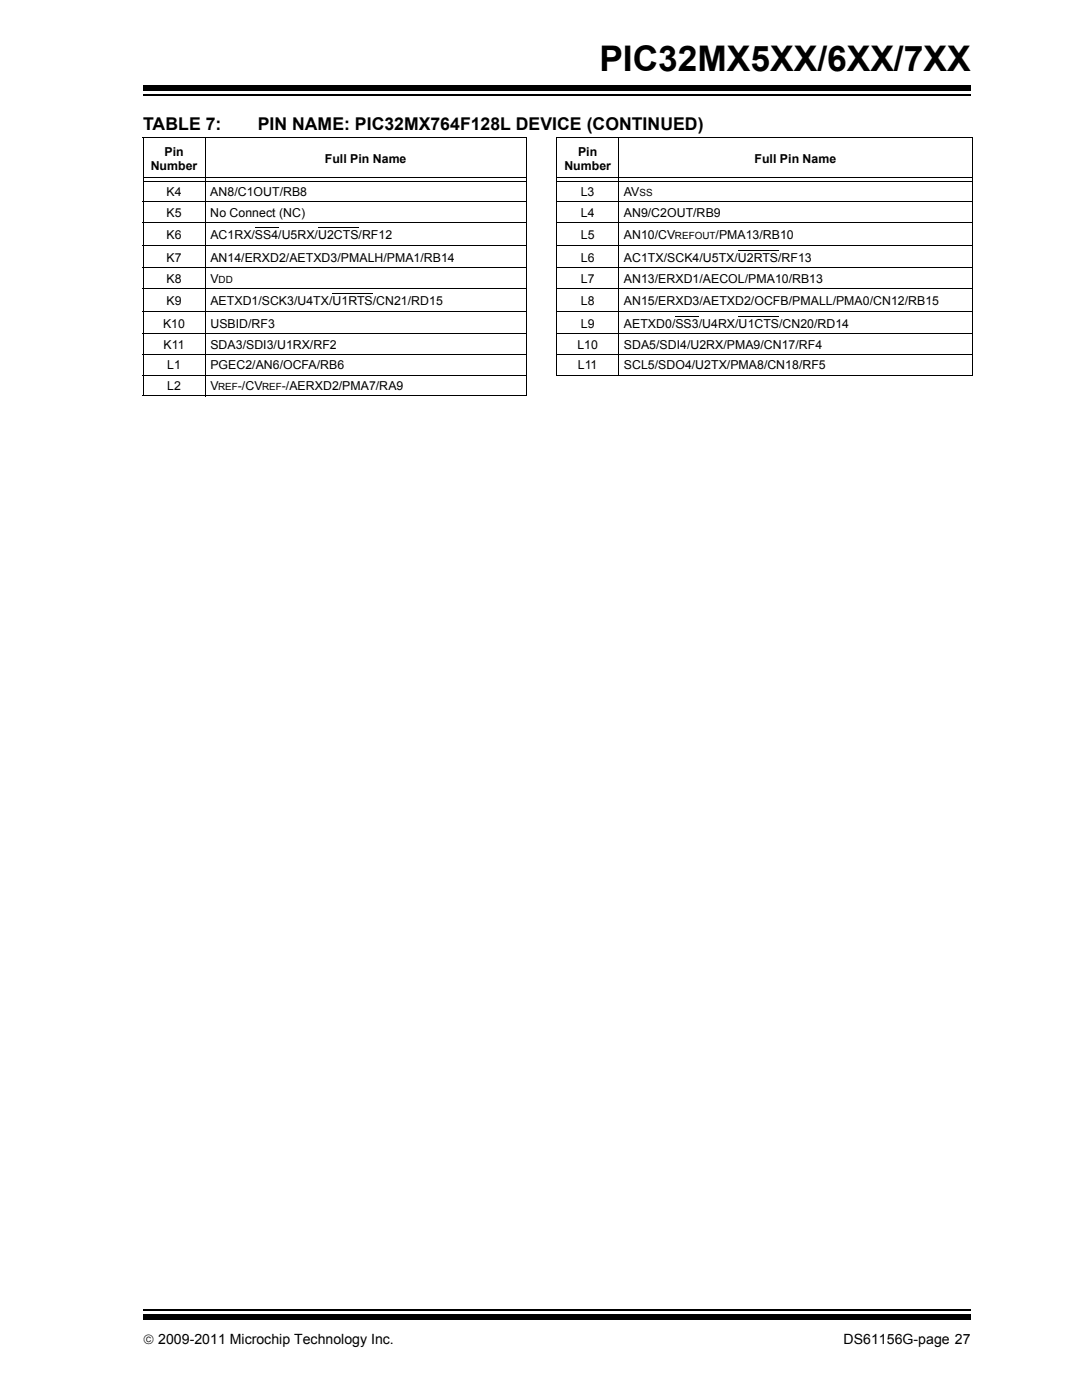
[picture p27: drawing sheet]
<svg xmlns="http://www.w3.org/2000/svg" width="216mm" height="279mm" viewBox="0 0 216 279" stroke-linecap="round" stroke-linejoin="round" font-family="sans-serif">
<defs><g id="words">
<text font-size="7" x="119.6" y="14.2">PIC32MX5XX/6XX/7XX</text>
<g font-size="3.5">
<text x="28.6" y="25.9">TABLE 7:</text>
<text x="51.4" y="25.9">PIN NAME: PIC32MX764F128L DEVICE (CONTINUED)</text>
</g>
<g font-size="2.8">
<text x="28.6" y="268.1">© 2009-2011 Microchip Technology Inc.</text>
<text x="168.3" y="268.1">DS61156G-page 27</text>
</g>
<g font-size="2.5">
<text x="30.1" y="33.9">Number</text>
<text x="32.8" y="31.1">Pin</text>
<text x="64.8" y="32.5">Full Pin Name</text>
<text x="112.6" y="33.9">Number</text>
<text x="115.3" y="31.1">Pin</text>
<text x="150.6" y="32.5">Full Pin Name</text>
<text x="33.2" y="39.1">K4</text>
<text x="42" y="39.1">AN8/C1OUT/RB8</text>
<text x="115.9" y="39.1">L3</text>
<text x="124.5" y="39.1">AV</text>
<text x="33.2" y="43.3">K5</text>
<text x="33.2" y="47.8">K6</text>
<text x="42" y="43.3">No Connect (NC)</text>
<text x="42" y="47.8">AC1RX/SS4/U5RX/U2CTS/RF12</text>
<text x="115.9" y="47.8">L5</text>
<text x="115.9" y="43.3">L4</text>
<text x="124.5" y="47.8">AN10/CV</text>
<text x="124.5" y="43.3">AN9/C2OUT/RB9</text>
<text x="142.8" y="47.8">/PMA13/RB10</text>
<text x="33.2" y="52.3">K7</text>
<text x="42" y="52.3">AN14/ERXD2/AETXD3/PMALH/PMA1/RB14</text>
<text x="115.9" y="52.3">L6</text>
<text x="124.5" y="52.3">AC1TX/SCK4/U5TX/U2RTS/RF13</text>
<text x="33.2" y="56.4">K8</text>
<text x="42" y="56.4">V</text>
<text x="115.9" y="56.4">L7</text>
<text x="124.5" y="56.4">AN13/ERXD1/AECOL/PMA10/RB13</text>
<text x="32.6" y="65.4">K10</text>
<text x="33.2" y="60.9">K9</text>
<text x="42" y="60.9">AETXD1/SCK3/U4TX/U1RTS/CN21/RD15</text>
<text x="42" y="65.4">USBID/RF3</text>
<text x="115.9" y="65.4">L9</text>
<text x="115.9" y="60.9">L8</text>
<text x="124.5" y="65.4">AETXD0/SS3/U4RX/U1CTS/CN20/RD14</text>
<text x="124.5" y="60.9">AN15/ERXD3/AETXD2/OCFB/PMALL/PMA0/CN12/RB15</text>
<text x="32.6" y="69.6">K11</text>
<text x="42" y="69.6">SDA3/SDI3/U1RX/RF2</text>
<text x="115.2" y="69.6">L10</text>
<text x="124.5" y="69.6">SDA5/SDI4/U2RX/PMA9/CN17/RF4</text>
<text x="33.4" y="73.7">L1</text>
<text x="33.4" y="77.9">L2</text>
<text x="42" y="77.9">V</text>
<text x="42" y="73.7">PGEC2/AN6/OCFA/RB6</text>
<text x="47.5" y="77.9">-/CV</text>
<text x="56.2" y="77.9">-/AERXD2/PMA7/RA9</text>
<text x="115.3" y="73.7">L11</text>
<text x="124.5" y="73.7">SCL5/SDO4/U2TX/PMA8/CN18/RF5</text>
</g>
<g font-size="2">
<text x="127.6" y="39.1">SS</text>
<text x="134.7" y="47.8">REFOUT</text>
<text x="43.6" y="56.4">DD</text>
<text x="43.5" y="77.9">REF</text>
<text x="52.3" y="77.9">REF</text>
</g>
</g></defs>
<path d="M28.6 261.4h165.1" fill="none" stroke="#000" stroke-width=".36"/>
<path d="M28.6 262.4h165.1v1h-165.1z" fill="#000"/>
<path d="M28.6 16.6h165.1v5.4h-165.1z" fill="#fff"/>
<path d="M28.6 18.9h165.1" fill="none" stroke="#000" stroke-width=".36"/>
<path d="M28.6 17h165.1v1h-165.1z" fill="#000"/>
<g fill="none" stroke="#000" stroke-width=".2">
<path d="M28.5 27.4h76.7M28.6 27.5v51.4M28.7 35.4h76.3M28.7 36.2h76.3M40.9 27.3v51.8M105.1 27.5v51.4M111 27.4h83.1M111.1 27.5v47.3M111.2 35.4h82.7M111.2 36.2h82.7M123.4 27.3v47.7M194 27.5v47.3"/>
<path d="M28.5 40.3h76.7M28.5 44.4h76.7M28.5 48.9h76.7M28.5 53.4h76.7M28.5 57.6h76.7M50.9 45.5h4.6M63.5 45.5h8.1M66.4 58.6h8M111 40.3h83.1M111 44.4h83.1M111 48.9h83.1M111 53.4h83.1"/>
<path d="M111 57.6h83.1M147.2 50h8.1M28.5 62.1h76.7M28.5 66.6h76.7M28.5 70.7h76.7M28.5 74.9h76.7M28.5 79h76.7M111 62.1h83.1M111 66.6h83.1M111 70.7h83.1M111 74.9h83.1M134.8 63.1h4.6"/>
<path d="M147.4 63.1h8"/>
</g>
<use href="#words"/>
</svg>
